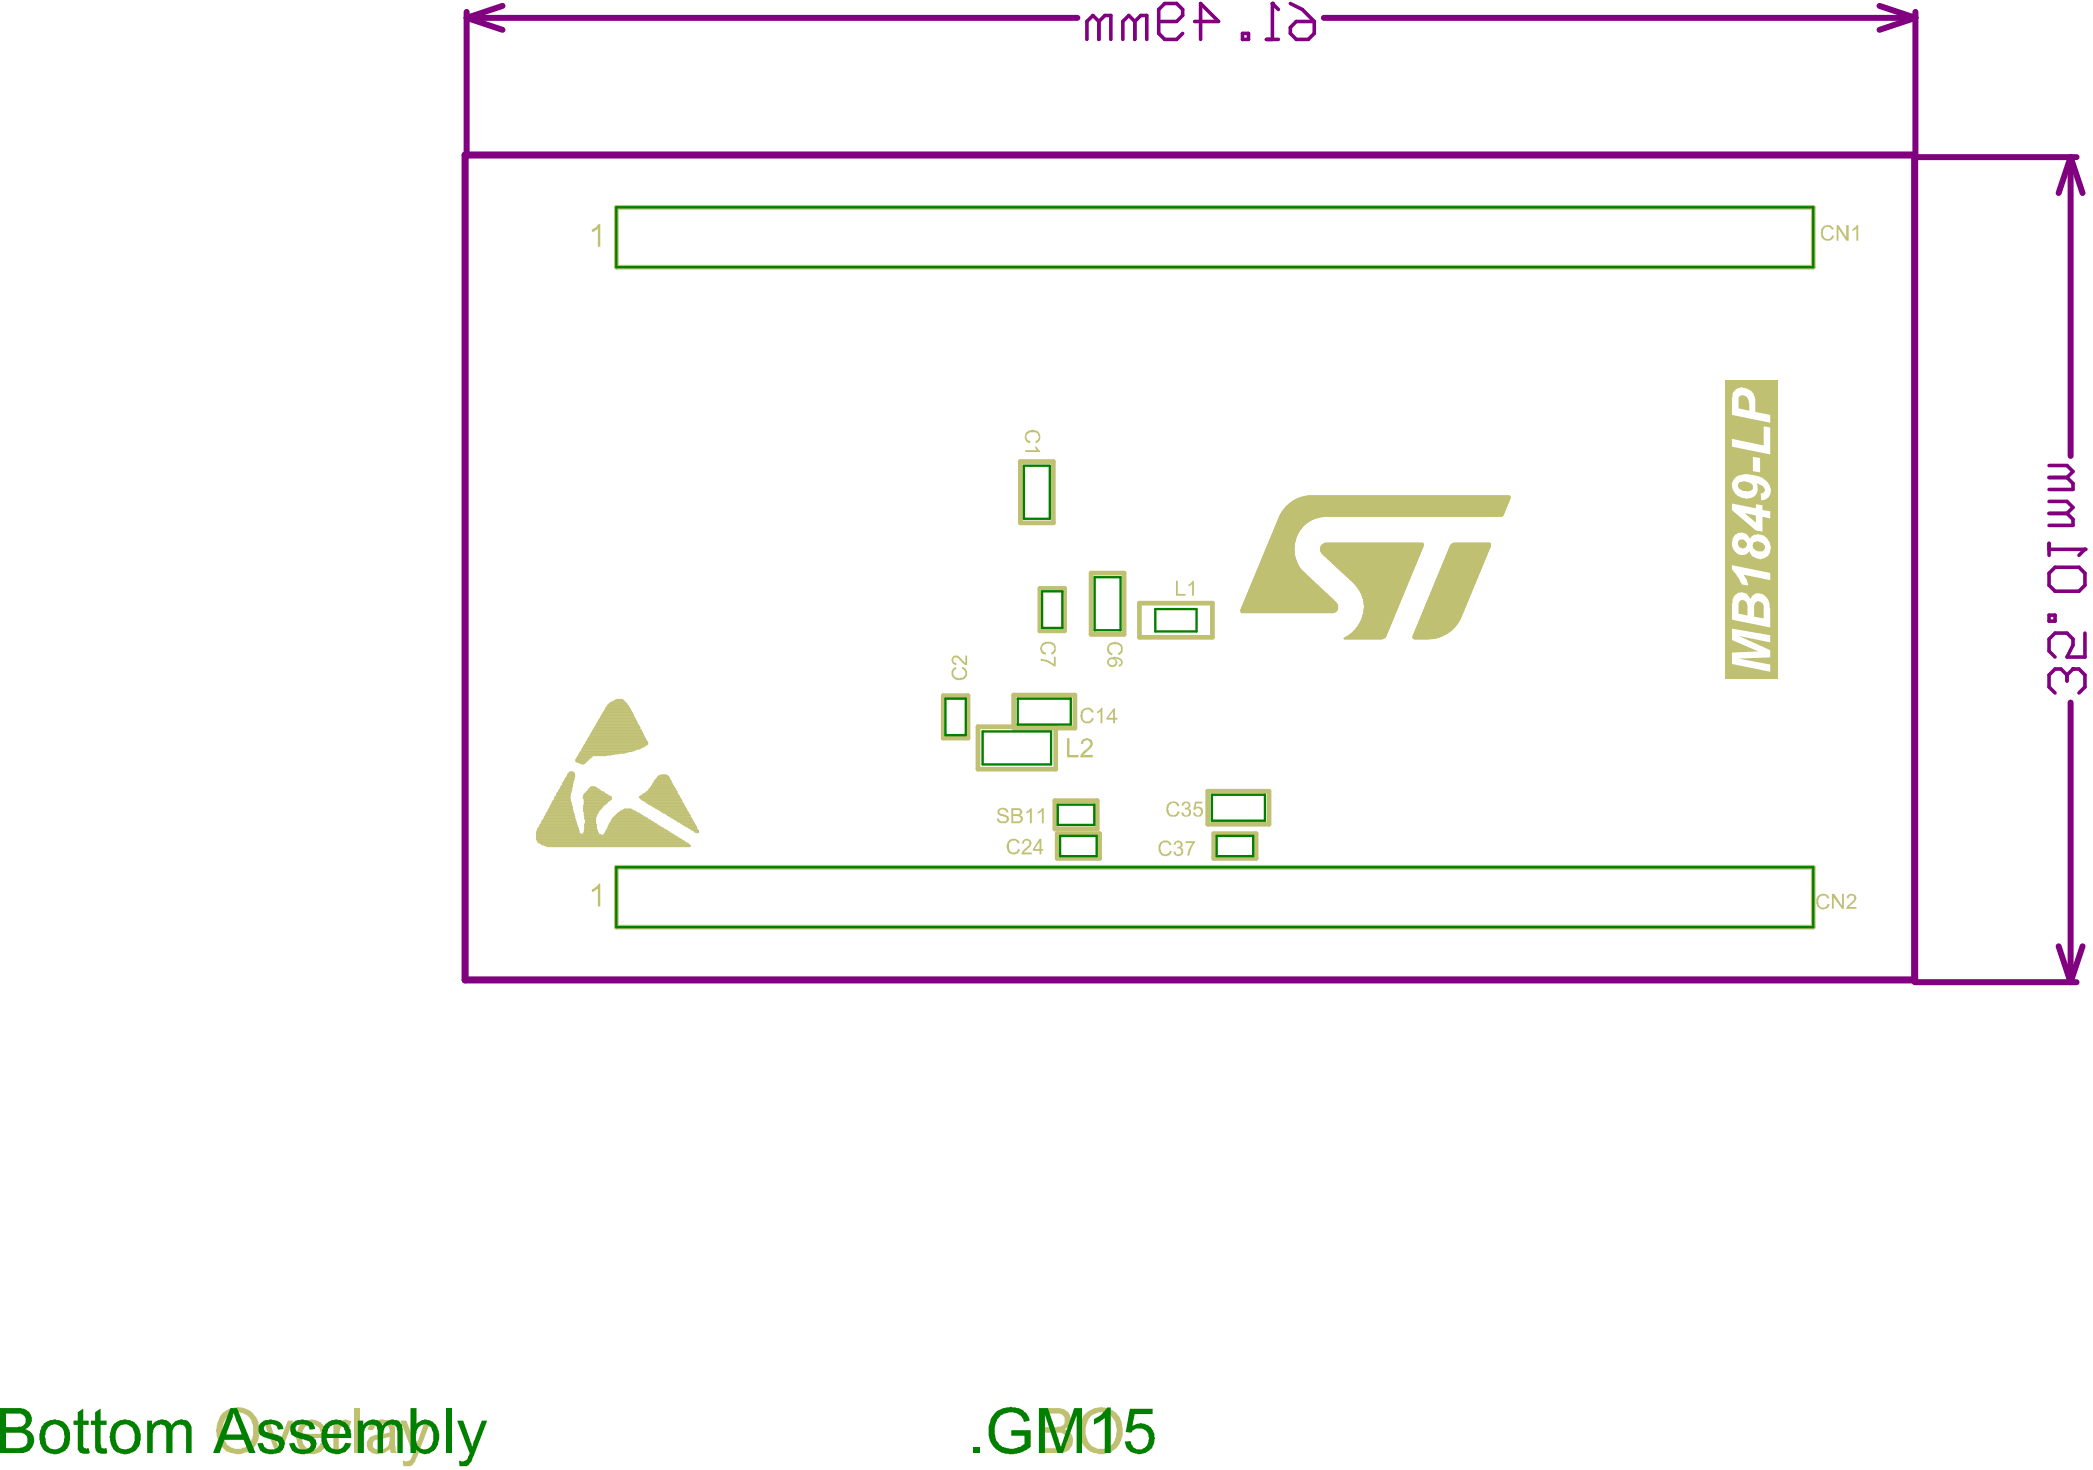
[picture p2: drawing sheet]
<svg xmlns="http://www.w3.org/2000/svg" width="295mm" height="207mm" viewBox="0 0 295 207" stroke-linecap="round" stroke-linejoin="round" font-family="sans-serif">
<g fill="none" stroke="#c0c073" stroke-width=".66">
<path d="M87 29.3h168.8v8.4h-168.8zM143.9 65.1h4.7v8.7h-4.7zM133.1 98.2h3.5v6h-3.5zM143 98.1h8.6v4.6h-8.6zM146.7 83h3.5v6h-3.5zM153.9 80.9h4.7v8.6h-4.7zM160.7 85.1h10.3v4.8h-10.3zM138 102.5h10.9v6h-10.9zM148.8 113h6v4h-6zM149.1 117.6h6v3.5h-6zM170.4 111.7h8.6v4.6h-8.6zM171.2 117.6h6v3.5h-6z"/>
<path d="M87 122.4h168.8v8.4h-168.8z"/>
</g>
<g fill="none" stroke="#c0c073" stroke-width=".14">
<path d="M177.6 80h5.7M177.6 79.9h5.6M177.6 79.8h5.6M177.7 79.8h5.4M177.7 79.7h5.4M177.7 79.6h5.4M177.7 79.5h5.3M177.8 79.5h5.2M177.8 79.4h5.2M177.8 79.4h5.1M177.8 79.3h5.1M177.9 79.3h5"/>
<path d="M177.9 79.2h5M177.9 79.1h5M178 79.1h4.9M178 79h4.8M178 78.9h4.8M178 78.8h4.8M178.1 78.8h4.6M178.1 78.7h4.6M178.1 78.6h4.6M178.2 78.6h4.5M178.2 78.5h4.5M178.2 78.4h4.4"/>
<path d="M178.3 78.4h4.3M178.3 78.3h4.3M178.3 78.2h4.3M178.3 78.1h4.3M178.4 78.1h4.2M178.4 78h4.2M178.4 77.9h4.2M178.5 77.9h4.1M178.5 77.8h4.1M178.5 77.7h4.1M178.5 77.6h4.1M178.6 77.6h4"/>
<path d="M178.6 77.5h4M178.6 77.4h4M178.7 77.3h3.9M178.7 77.2h3.9M178.8 77.1h3.8M178.8 77h3.8M178.8 76.9h3.8M178.9 76.8h3.7M178.9 76.7h3.7M179 76.6h3.6M179 76.5h3.7M179.1 76.4h3.6"/>
<path d="M179.1 76.3h3.6M179.1 76.2h3.6M179.1 76.2h3.7M179.2 76.1h3.6M179.2 76h3.6M179.2 75.9h3.6M179.3 75.9h3.6M179.3 75.8h3.6M179.4 75.7h3.5M179.4 75.6h3.5M179.4 75.6h3.6M179.4 75.5h3.6"/>
<path d="M179.4 75.4h3.6M179.5 75.4h3.6M179.5 75.3h3.6M179.6 75.2h3.5M179.6 75.1h3.6M179.6 75h3.7M179.6 74.9h3.7M179.7 74.9h3.6M179.7 74.9h3.7M179.7 74.8h3.7M179.8 74.7h3.6M179.8 74.7h3.7"/>
<path d="M179.8 74.6h3.7M179.8 74.6h3.8M179.9 74.5h3.7M179.9 74.5h3.8M179.9 74.4h3.8M179.9 74.3h3.9M179.9 74.2h4M180 74.2h3.9M180 74.1h4M180 74h4.1M180.1 74h4M180.1 74h4.1"/>
<path d="M180.1 73.9h4.1M180.1 73.8h4.2M180.2 73.8h4.2M180.2 73.7h4.3M180.2 73.6h4.4M180.2 73.6h4.5M180.2 73.5h4.6M180.3 73.5h4.5M180.3 73.5h4.6M180.3 73.4h4.7M180.3 73.3h4.8M180.4 73.3h4.9"/>
<path d="M180.4 73.2h4.9M180.4 73.2h5.1M180.4 73.2h5.2M180.4 73.1h5.3M180.4 73.1h5.5M180.4 73h5.6M180.5 73h5.7M180.5 73h5.9M180.5 72.9h6.2M180.5 72.9h31.3M180.5 72.8h31.4M180.6 72.8h31.4"/>
<path d="M180.6 72.7h31.4M180.6 72.7h31.5M180.7 72.6h31.4M180.7 72.5h31.5M180.7 72.4h31.5M180.8 72.4h31.4M180.8 72.3h31.4M180.9 72.2h31.3M180.9 72.2h31.4M180.9 72.1h31.4M181 72.1h31.3M181 72h31.4"/>
<path d="M181.1 71.9h31.3M181.2 71.9h31.2M181.2 71.8h31.2M181.2 71.7h31.2M181.3 71.7h31.2M181.3 71.6h31.2M181.4 71.6h31.1M181.4 71.5h31.1M181.5 71.5h31.1M181.5 71.4h31.1M181.6 71.3h31M181.6 71.3h31.1"/>
<path d="M181.7 71.3h31M181.8 71.2h30.9M181.8 71.1h30.9M181.9 71.1h30.8M181.9 71h30.8M182 71h30.7M182.1 71h30.7M182.1 70.9h30.7M182.2 70.9h30.6M182.2 70.8h30.6M182.3 70.8h30.6M182.4 70.7h30.5"/>
<path d="M182.5 70.7h30.4M182.6 70.6h30.3M182.6 70.6h30.4M182.7 70.5h30.3M182.8 70.5h30.2M182.9 70.5h30.1M182.9 70.4h30.1M183 70.4h30M183.1 70.3h29.9M183.2 70.3h29.8M183.3 70.2h29.7M183.4 70.2h29.6"/>
<path d="M183.6 70.2h29.4M183.7 70.1h29.3M183.9 70.1h29.1M184 70h29M184.2 70h28.8M184.5 70h28.4M186.3 77.6h14.2M186.3 77.6h14.3M186.3 77.5h14.3M186.3 77.4h14.3M186.3 77.4h14.4M186.3 77.8h14.2"/>
<path d="M186.3 77.7h14.2M186.3 77.3h14.4M186.3 77.2h14.4M186.4 77.9h14.1M186.4 77.8h14.1M186.4 77.2h14.4M186.4 77.1h14.4M186.4 77.9h14M186.4 77h14.4M186.4 78h14M186.5 78.1h13.9M186.5 77h14.3"/>
<path d="M186.5 76.9h14.3M186.5 78.1h13.8M186.6 78.1h13.7M186.6 76.8h14.2M186.6 78.2h13.7M186.7 78.2h13.6M186.7 76.8h14.1M186.7 78.3h13.6M186.7 78.3h13.5M186.8 78.4h13.4M186.8 76.7h14M186.9 78.4h13.3"/>
<path d="M186.9 76.7h13.9M186.9 78.5h13.3M186.9 76.6h13.8M187 78.6h13.2M187.1 78.6h13.1M187.1 78.7h13M187.2 78.7h12.9M187.2 78.8h12.9M187.3 78.8h12.7M187.3 78.9h12.7M187.4 78.9h12.6M187.5 79h12.5"/>
<path d="M187.5 79.1h12.5M187.6 79.1h12.4M187.7 79.2h12.2M187.8 79.2h12.1M187.8 79.3h12.1M187.8 79.3h12M187.9 79.4h11.9M188 79.5h11.8M188 79.5h11.7M188.1 79.6h11.6M188.2 79.7h11.5M188.3 79.7h11.4"/>
<path d="M188.3 79.8h11.4M188.4 79.8h11.3M188.4 79.9h11.2M188.5 79.9h11.1M188.5 80h11.1M203.4 80h5.7M203.4 79.9h5.7M203.5 79.8h5.6M203.5 79.8h5.7M203.5 79.7h5.7M203.5 79.6h5.7M203.6 79.5h5.6"/>
<path d="M203.6 79.5h5.7M203.6 79.4h5.7M203.7 79.3h5.6M203.7 79.3h5.7M203.7 79.2h5.7M203.8 79.1h5.6M203.8 79h5.6M203.8 79h5.7M203.8 78.9h5.7M203.9 78.8h5.6M203.9 78.8h5.7M203.9 78.7h5.7"/>
<path d="M204 78.6h5.6M204 78.6h5.7M204 78.5h5.7M204 78.4h5.7M204.1 78.3h5.6M204.1 78.3h5.7M204.1 78.2h5.7M204.1 78.1h5.7M204.2 78.1h5.6M204.2 78.1h5.7M204.2 78h5.7M204.2 77.9h5.7"/>
<path d="M204.3 77.9h5.6M204.3 77.9h5.7M204.3 77.8h5.7M204.3 77.7h5.7M204.3 77.6h5.7M204.4 77.6h5.6M204.4 77.6h5.7M204.4 77.5h5.7M204.4 77.4h5.7M204.5 77.4h5.6M204.5 77.3h5.7M204.6 77.2h5.6"/>
<path d="M204.6 77.1h5.7M204.6 77h5.7M204.7 76.9h5.6M204.7 76.8h5.6M204.8 76.8h5.5M204.9 76.7h5.4M205 76.7h5.2M205.1 76.6h5.1M85.6 99.8h3.2v.1h-3.3v.1h3.3M85.6 99.6h3.1v.1h-3.1M85.7 99.5h2.9M86 99.3h2.4v.1h-2.6v.1h2.7"/>
<path d="M86.1 99.2h2.2M86.1 99.1h2.2M86.3 99h1.9M86.5 98.9h1.6M86.6 98.9h1.4M86.8 98.8h1.1M87 98.7h.8M175 86.3h13.4M175 86.3h13.5M175 86.2h13.6M175 86.1h13.6M175 86h13.7"/>
<path d="M175.1 86.4h13.2M175.1 86h13.6M175.1 86.4h13.1M175.1 85.9h13.6M175.1 85.8h13.6M175.2 86.5h12.9M175.2 85.8h13.5M175.2 85.7h13.5M175.2 85.6h13.5M175.3 85.6h13.4M175.3 85.5h13.4M175.3 85.4h13.4"/>
<path d="M175.3 85.3h13.4M175.4 85.3h13.2M175.4 85.2h13.2M175.4 85.1h13.2M175.5 85.1h13M175.5 85h13M175.5 85h12.9M175.5 84.9h12.9M175.5 84.9h12.8M175.6 84.9h12.7M175.6 84.8h12.7M175.6 84.8h12.6"/>
<path d="M175.6 84.7h12.6M175.6 84.7h12.5M175.6 84.6h12.4M175.7 84.6h12.3M175.7 84.5h12.3M175.7 84.5h12.2M175.7 84.4h12.2M175.7 84.4h12.1M175.8 84.4h12M175.8 84.3h11.9M175.8 84.2h11.8M175.8 84.1h11.7"/>
<path d="M175.9 84.1h11.6M175.9 84h11.5M175.9 83.9h11.4M176 83.8h11.2M176 83.7h11.1M176.1 83.7h10.9M176.1 83.6h10.9M176.1 83.6h10.8M176.1 83.5h10.8M176.1 83.5h10.7M176.1 83.4h10.7M176.1 83.4h10.6"/>
<path d="M176.2 83.3h10.5M176.2 83.3h10.4M176.2 83.2h10.4M176.2 83.2h10.3M176.3 83.1h10.1M176.3 83h10.1M176.3 83h10M176.4 83h9.9M176.4 82.9h9.8M176.4 82.8h9.7M176.4 82.7h9.7M176.4 82.7h9.6"/>
<path d="M176.5 82.6h9.4M176.5 82.5h9.4M176.5 82.5h9.3M176.6 82.5h9.1M176.6 82.4h9.1M176.6 82.4h9M176.6 82.3h9M176.6 82.2h8.9M176.6 82.2h8.8M176.7 82.1h8.7M176.7 82.1h8.6M176.7 82h8.6"/>
<path d="M176.8 81.9h8.4M176.8 81.9h8.3M176.8 81.8h8.2M176.9 81.7h8.1M176.9 81.7h8M176.9 81.6h7.9M176.9 81.5h7.9M176.9 81.5h7.8M177 81.4h7.7M177 81.4h7.6M177 81.3h7.5M177.1 81.2h7.3"/>
<path d="M177.1 81.1h7.2M177.1 81.1h7.1M177.2 81h7M177.2 80.9h6.9M177.2 80.8h6.8M177.3 80.7h6.6M177.3 80.6h6.5M177.3 80.6h6.4M177.4 80.5h6.3M177.4 80.4h6.2M177.4 80.3h6.1M177.5 80.3h6"/>
<path d="M177.5 80.3h5.9M177.5 80.2h5.9M177.5 80.1h5.9M177.5 80h5.8M188.6 80h11M188.6 80h10.9M188.6 80.1h10.9M188.7 80.1h10.8M188.7 80.2h10.8M188.8 80.2h10.7M188.8 80.3h10.6M188.9 80.3h10.5"/>
<path d="M189 80.4h10.4M189.1 80.5h10.3M189.1 80.6h10.2M189.2 80.6h10.1M189.3 80.7h10M189.4 80.8h9.8M189.5 80.8h9.7M189.5 80.9h9.7M189.6 80.9h9.6M189.6 90.1h5.6M189.6 90.1h5.7M189.6 81h9.5"/>
<path d="M189.7 90.1h5.4M189.7 90h5.6M189.7 81h9.4M189.7 90.2h5.2M189.7 81.1h9.4M189.7 90h5.7M189.8 81.1h9.3M189.8 89.9h5.6M189.8 81.2h9.3M189.9 81.2h9.2M189.9 89.9h5.5M189.9 81.3h9.1"/>
<path d="M190 89.8h5.5M190 81.4h9M190.1 81.4h8.9M190.1 89.8h5.4M190.2 81.5h8.7M190.2 89.7h5.4M190.2 81.6h8.7M190.3 81.6h8.6M190.3 89.6h5.3M190.3 81.7h8.6M190.4 89.6h5.2M190.4 81.7h8.5"/>
<path d="M190.5 81.8h8.3M190.5 89.5h5.1M190.5 81.9h8.3M190.6 89.4h5M190.6 81.9h8.2M190.6 89.4h5.1M190.7 81.9h8.1M190.7 89.3h5M190.7 82h8M190.8 89.3h4.9M190.8 82.1h7.9M190.8 89.2h5"/>
<path d="M190.9 89.2h4.9M190.9 82.2h7.8M190.9 89.1h4.9M190.9 82.2h7.7M191 89.1h4.8M191 82.2h7.6M191 89h4.8M191 82.3h7.6M191 89h4.9M191.1 89h4.8M191.1 82.4h7.5M191.1 88.9h4.8"/>
<path d="M191.2 88.9h4.7M191.2 82.5h7.4M191.2 88.8h4.7M191.2 82.5h7.3M191.3 88.8h4.6M191.3 88.7h4.6M191.3 82.5h7.2M191.3 88.7h4.7M191.3 82.6h7.2M191.3 82.7h7.2M191.4 88.6h4.6M191.4 82.7h7"/>
<path d="M191.4 88.5h4.6M191.5 88.5h4.6M191.5 82.8h6.9M191.5 82.9h6.9M191.6 88.4h4.5M191.6 82.9h6.7M191.6 88.3h4.5M191.6 83h6.7M191.6 88.3h4.6M191.6 88.2h4.6M191.7 88.2h4.5M191.7 83.1h6.6"/>
<path d="M191.7 88.1h4.5M191.7 83.2h6.6M191.8 88.1h4.4M191.8 88h4.4M191.8 83.3h6.4M191.8 83.2h6.4M191.8 88h4.5M191.8 87.9h4.5M191.8 83.4h6.4M191.9 87.9h4.4M191.9 87.8h4.4M191.9 83.5h6.2"/>
<path d="M191.9 83.4h6.2M191.9 87.8h4.5M191.9 87.7h4.5M191.9 83.6h6.2M192 87.7h4.4M192 87.6h4.4M192 83.6h6.1M192 87.5h4.4M192 83.7h6M192 83.7h6.1M192.1 87.5h4.4M192.1 87.4h4.4"/>
<path d="M192.1 83.8h5.9M192.1 83.9h5.8M192.1 83.9h5.9M192.1 87.3h4.4M192.1 87.3h4.5M192.1 87.2h4.5M192.1 84h5.8M192.2 87.2h4.4M192.2 87.1h4.4M192.2 84.1h5.6M192.2 84.1h5.7M192.2 87.1h4.5"/>
<path d="M192.2 87h4.5M192.2 84.3h5.6M192.2 84.2h5.6M192.3 86.9h4.4M192.3 86.8h4.4M192.3 84.4h5.5M192.3 84.3h5.5M192.3 86.8h4.5M192.3 86.7h4.5M192.3 84.5h5.4M192.3 84.4h5.4M192.4 86.6h4.4"/>
<path d="M192.4 86.6h4.5M192.4 86.5h4.5M192.4 84.7h5.2M192.4 84.6h5.3M192.4 86.4h4.5M192.4 86.3h4.6M192.4 84.9h5.1M192.4 84.8h5.2M192.4 86.2h4.6M192.4 86.1h4.6M192.4 86h4.7M192.4 85.9h4.7"/>
<path d="M192.4 85.3h5M192.4 85.2h5M192.4 85.1h5.1M192.4 85h5.1M192.5 85.8h4.7M192.5 85.7h4.7M192.5 85.6h4.7M192.5 85.5h4.8M192.5 85.4h4.8M199.3 90h3.6M199.3 89.9h3.7M199.3 89.9h3.8"/>
<path d="M199.3 89.8h3.9M199.3 89.8h4.1M199.4 90.1h3.2M199.4 90h3.3M199.4 89.8h4.1M199.4 89.7h4.1M199.4 89.7h4.2M199.4 90.1h3M199.4 89.6h4.3M199.4 89.6h4.4M199.4 90.1h2.7M199.4 89.6h4.5"/>
<path d="M199.4 89.5h4.6M199.5 89.5h4.5M199.5 89.4h4.6M199.5 89.4h4.7M199.5 89.3h4.7M199.5 89.3h4.8M199.6 90.2h2M199.6 89.3h4.7M199.6 89.2h4.8M199.6 89.2h4.9M199.6 89.1h4.9M199.6 89.1h5"/>
<path d="M199.7 89h4.9M199.7 89h5M199.7 88.9h5.1M199.7 88.8h5.2M199.8 88.7h5.2M199.8 88.7h5.3M199.8 88.6h5.3M199.9 88.5h5.3M199.9 88.5h5.4M199.9 88.4h5.4M200 88.3h5.4M200 88.2h5.4"/>
<path d="M200 88.2h5.5M200 88.1h5.5M200 88.1h5.6M200.1 88h5.5M200.1 87.9h5.5M200.1 87.9h5.6M200.2 87.8h5.5M200.2 87.7h5.6M200.2 87.6h5.6M200.2 87.6h5.7M200.3 87.5h5.6M200.3 87.4h5.6"/>
<path d="M200.3 87.4h5.7M200.4 87.3h5.6M200.4 87.2h5.6M200.4 87.2h5.7M200.4 87.1h5.7M200.5 87.1h5.6M200.5 87h5.7M200.5 86.9h5.7M200.5 86.8h5.7M200.6 86.8h5.6M200.6 86.7h5.7M200.6 86.6h5.7"/>
<path d="M200.7 86.6h5.6M200.7 86.5h5.7M200.7 86.4h5.7M200.8 86.4h5.6M200.8 86.3h5.6M200.8 86.3h5.7M200.8 86.2h5.7M200.8 86.1h5.7M200.9 86.1h5.6M200.9 86h5.6M200.9 86h5.7M200.9 85.9h5.7"/>
<path d="M201 85.9h5.6M201 85.8h5.6M201 85.8h5.7M201 85.7h5.7M201 85.6h5.7M201.1 85.6h5.6M201.1 85.5h5.6M201.1 85.5h5.7M201.1 85.4h5.7M201.2 85.4h5.6M201.2 85.3h5.6M201.2 85.3h5.7"/>
<path d="M201.2 85.2h5.7M201.3 85.2h5.6M201.3 85.1h5.6M201.3 85.1h5.7M201.3 85h5.7M201.3 84.9h5.7M201.4 84.9h5.6M201.4 84.8h5.6M201.4 84.8h5.7M201.4 84.7h5.7M201.5 84.7h5.6M201.5 84.6h5.6"/>
<path d="M201.5 84.6h5.7M201.5 84.5h5.7M201.6 84.4h5.6M201.6 84.4h5.7M201.6 84.3h5.7M201.6 84.2h5.7M201.7 84.1h5.6M201.7 84.1h5.7M201.7 84h5.7M201.8 83.9h5.6M201.8 83.8h5.7M201.9 83.7h5.6"/>
<path d="M201.9 83.6h5.6M201.9 83.6h5.7M201.9 83.5h5.7M202 83.4h5.6M202 83.3h5.7M202.1 83.2h5.6M202.1 83.2h5.7M202.1 83.1h5.7M202.1 83h5.7M202.2 82.9h5.6M202.2 82.8h5.7M202.2 82.7h5.7"/>
<path d="M202.3 82.7h5.6M202.3 82.6h5.7M202.3 82.5h5.7M202.4 82.5h5.6M202.4 82.5h5.7M202.4 82.4h5.7M202.4 82.3h5.7M202.4 82.2h5.7M202.5 82.2h5.6M202.5 82.1h5.7M202.5 82h5.7M202.6 82h5.6"/>
<path d="M202.6 81.9h5.7M202.6 81.8h5.7M202.7 81.8h5.6M202.7 81.7h5.7M202.7 81.6h5.7M202.7 81.5h5.7M202.8 81.5h5.6M202.8 81.4h5.7M202.8 81.3h5.7M202.9 81.3h5.6M202.9 81.2h5.7M202.9 81.1h5.7"/>
<path d="M202.9 81h5.7M203 81h5.6M203 80.9h5.6M203 80.9h5.7M203 80.8h5.7M203.1 80.8h5.6M203.1 80.7h5.7M203.1 80.6h5.7M203.2 80.6h5.6M203.2 80.5h5.7M203.2 80.4h5.7M203.2 80.3h5.7"/>
<path d="M203.3 80.3h5.6M203.3 80.2h5.7M203.3 80.1h5.7M203.4 80h5.6M75.7 117.5h6.1M75.7 117.4h6h-6M75.7 117.6h6.1M75.7 117.8h9.1M75.7 117.7h8.8M75.7 117.9h19.5M75.7 118h19.6M75.7 118h19.8"/>
<path d="M75.7 118.1h19.9M75.7 118.2h20M75.7 118.3h20.2M75.7 118.4h20.3M75.7 118.5h20.5M75.8 117.2h5.9v.1h-5.9M75.8 118.5h20.5M75.8 118.6h20.6M75.8 117h5.8v.1h-5.8zM75.8 118.7h20.8M75.8 118.8h20.9M75.9 116.9h5.7h-5.8"/>
<path d="M75.9 118.9h20.9M76 116.7h5.5v.1h-5.5M76 119h21M76.1 116.6h5.3M76.2 116.4h5.2v.1h-5.3M76.3 116.3h5h-5.1M76.3 119.1h20.8M76.3 116.1h5v.1h-5M76.3 119.1h20.9M76.4 115.8h4.8v.1h-4.8M76.4 116h4.8M76.5 115.8h4.7"/>
<path d="M76.5 119.2h20.8M76.7 115.6h4.5v.1h-4.6M76.8 115.3h4.3M76.8 119.3h20.6v.1h-20.4M76.8 115.4h4.3v.1h-4.4M76.9 115.2h4.2h-4.3M76.9 115.1h4.1M77 114.8h4M77 114.9h4v.1h-4.1M77.1 114.7h3.8M77.2 114.6h3.6M77.2 119.5h20.2"/>
<path d="M77.3 114.4h3.5v.1h-3.5M77.4 114.2h3.3M77.4 114.3h3.4M77.4 114.1h3.3v.1h-3.3M77.6 113.7h3.1M77.7 113.6h3h-3M78.1 112.9h2.4v.1h-2.5v.1h2.5h-2.5v.1h2.6v.1h-2.7v.1h2.7v.1h-2.8M78.4 112.4h2v.1h-2.1h2.1v.1h-2.1M78.5 112.2h1.9v.1h-1.9M79 111.4h1.7h-1.8v.1h1.8M79.3 110.8h1.4v.1h-1.5h1.5v.1h-1.6v.1h1.6v.1h-1.7v.1h1.7M79.9 109.7h1.2"/>
<path d="M80 109.5h1.1v.1h-1.1M80.1 109.3h1h-1v.1h1M80.2 109.1h.8v.1h-.9M80.3 109h.6M80.4 108.9h.4M80.4 112.7h-2.2v.1h2.3M80.5 111.9h-1.9v.1h1.9h-2v.1h2M80.6 111.6h-1.8v.1h1.8v.1h-1.9M80.7 113.8h-3.1v.1h3.1v.1h-3.2M80.8 110.3h-1.3v.1h1.3v.1h-1.4v.1h1.3v.1h-1.3M80.9 110.1h-1.3v.1h1.3v.1h-1.3M81 109.8h-1.2h1.2v.1h-1.3v.1h1.3"/>
<path d="M81.2 107.5h1.6M81.3 107.1h1.9M81.4 107.6h1.3M81.6 106.6h4M81.7 107.6h.9M81.8 107.7h.7M81.9 106h7.3M82 106h7.4M82.1 107.8h.2M82.1 105.9h7.5M82.2 105.6h8.2M82.3 112.5h3.9h-3.9"/>
<path d="M82.3 113.8h2.7M82.3 112.4h3.8M82.5 116.8h1.6v.1h-1.6h1.7v.1h-1.7v.1h1.7M82.5 115.2h1.6M82.5 112h2.9M82.6 115.8h1.4v.1h-1.4v.1h1.4v.1h-1.4v.1h1.4v.1h-1.5h1.6v.1h-1.6v.1h1.6v.1h-1.6v.1h1.6M82.6 111.9h2.7M82.7 111.8h2.5M82.8 104.6h8.5v.1h-8.6v.1h8.7v.1h-8.8h8.8v.1h-8.9M82.8 111.7h2.2M82.8 111.6h2M82.9 107.3h-1.7v.1h1.6"/>
<path d="M82.9 111.5h1.8M83.1 104h7.9v.1h-8v.1h8v.1h-8.1v.1h8.2h-8.3v.1h8.4M83.1 107.1h-1.9v.1h1.8M83.1 111.3h1.3M83.2 111.2h1M83.3 111.1h.8M83.4 103.5h7.3v.1h-7.3v.1h7.4v.1h-7.5M83.4 111h.5M83.4 106.9h-2v.1h1.9M83.6 106.7h-2.1v.1h2M83.7 103h6.7v.1h-6.8v.1h6.9v.1h-7h7.1v.1h-7.2M83.9 102.7h6.4h-6.4"/>
<path d="M83.9 102.5h6.3v.1h-6.3M84 115.3h-1.5v.1h1.5v.1h-1.5v.1h1.5v.1h-1.4v.1h1.4M84.3 117.2h-1.9v.1h1.9v.1h-1.9h2v.1h-2.1v.1h2.2M84.3 114.8h-1.9v.1h1.8v.1h-1.8v.1h1.7v.1h-1.7M84.5 111.4h-1.5h1.6M84.5 114.4h-2.2v.1h2.2v.1h-2.1v.1h2h-2M84.6 101.4h5v.1h-5.1v.1h5.2h-5.2v.1h5.3v.1h-5.4v.1h5.5v.1h-5.6M84.7 114.2h-2.4v.1h2.3M84.9 114.1h-2.6v.1h2.5M84.9 100.9h4.4v.1h-4.4M85 113.9h-2.7v.1h2.7M85.1 117.8h10"/>
<path d="M85.2 100.4h3.9v.1h-4h4.1v.1h-4.2v.1h4.3v.1h-4.3M85.2 113.6h-2.9v.1h2.8M85.2 117.7h9.7M85.3 117.6h9.5M85.4 100h3.5v.1h-3.5M85.5 113.5h-3.1v.1h3M85.6 117.2h8.6M85.6 112h-3.2v.1h3.3M85.6 113.3h-3.2v.1h3.2M85.8 116.8h7.7M85.8 112.2h-3.5v.1h3.7M85.8 113.1h-3.4v.1h3.3"/>
<path d="M86.1 113h-3.7v.1h3.5M86.1 116h6.1M86.2 112.6h-3.9v.1h3.9v.1h-3.8v.1h3.7M86.5 115.4h4.8M86.6 115.3h4.5M86.6 115.2h4.4M86.6 106.5h-4.9h4.5M86.7 115.2h4.1M86.8 115.1h3.9M86.9 115h3.6M87 114.9h3.4M87.1 114.8h3.2"/>
<path d="M87.2 114.7h3M87.2 114.7h2.7M87.4 114.6h2.4M87.5 114.5h2.2M87.6 114.4h1.9M87.8 114.3h1.5M87.9 114.2h1.3M88.1 114.2h.9M88.1 106.3h-6.3v.1h5.5M88.7 106.1h-6.9v.1h6.6M89 100.2h-3.7v.1h3.7M89.4 101.1h-4.6h4.6"/>
<path d="M89.5 101.2h-4.8v.1h4.8M89.9 102.1h-5.7v.1h5.7M90 102.2h-5.9v.1h6v.1h-6.1M90.2 105.7h-8.1v.1h7.8M90.3 112.4h5.6v.1h-5.7h5.7v.1h-5.6M90.3 102.8h-6.5v.1h6.6M90.4 112.7h5.6M90.4 112.8h5.7v.1h-5.6M90.5 112.2h5.3v.1h-5.4M90.6 112.1h5.1M90.7 113h5.5v.1h-5.3M90.8 105.4h-8.5v.1h8.2"/>
<path d="M90.9 112h4.7h-4.9M90.9 103.8h-7.7v.1h7.7M91 105.3h-8.7v.1h8.6M91 111.9h4.5M91 113.1h5.2M91.1 113.2h5.2M91.2 111.7h4.3v.1h-4.4M91.2 113.3h5.2M91.3 105.1h-8.9v.1h8.7M91.4 115.5h-5v.1h5.1M91.4 111.6h4M91.4 113.4h5"/>
<path d="M91.5 113.5h4.9v.1h-4.8M91.7 115.7h-5.4v.1h5.5M91.8 111.1h3.4v.1h-3.5v.1h3.6v.1h-3.8h3.8v.1h-3.8M91.8 113.6h4.7v.1h-4.5M91.9 115.8h-5.7v.1h5.9M92 110.9h3h-3.1v.1h3.2M92.1 113.8h4.5M92.2 113.9h4.5v.1h-4.3M92.2 110.4h2.6M92.3 116.1h-6.2v.1h6.4M92.5 114.1h4.3v.1h-4.2M92.6 109.9h1.9v.1h-2"/>
<path d="M92.6 116.3h-6.6h6.7M92.8 116.4h-6.9v.1h7.1M92.8 114.2h4.1v.1h-3.9M92.8 109.6h1.5v.1h-1.6v.1h1.7h-1.8M92.9 109.5h1.3M93 109.4h1.2M93.1 114.4h3.8M93.1 116.6h-7.3v.1h7.4M93.2 114.5h3.8v.1h-3.7M93.2 109.3h.8M93.5 114.7h3.6h-3.5M93.6 116.9h-7.9h8"/>
<path d="M93.8 117h-8.2v.1h8.4M93.8 114.8h3.4M94 114.9h3.3v.1h-3.2M94.2 115.1h3.2v.1h-3.1M94.2 117.3h-8.7v.1h8.9M94.5 117.4h-9.1v.1h9.3M94.5 115.2h2.9M94.6 115.3h2.9M94.6 110.1h-2.2v.1h2.3v.1h-2.4h2.4M94.8 115.4h2.7v.1h-2.6M94.8 110.5h-2.7v.1h2.7M94.9 110.7h-2.8v.1h2.8"/>
<path d="M95 115.6h2.6v.1h-2.4M95.3 115.8h2.4h-2.3M95.6 115.9h2.2M95.7 116h2.2v.1h-2M96 116.2h2v.1h-1.8M96.3 116.3h1.7v.1h-1.6M96.5 116.5h1.6M96.7 116.6h1.5v.1h-1.3M97 116.8h1.3M97.1 116.9h1.2h-1M97.5 117h.9M97.5 117.1h1"/>
<path d="M97.7 117.2h.9v.1h-.7M98 117.4h.6h-.6M98.3 117.5h.1"/>
</g>
<g fill="#c0c073">
<path d="M11 199.3l.7-.5v1.7h.8v.6h-.8v2.7a.38 .38 0 0 0 0 .4 .38 .38 0 0 0 .4 .2h.1h.3l.2 .6-.4 .1a1.16 1.16 0 0 1-1.3-.6v-3.4h-.6v-.6h.6z"/>
<path d="M13.4 199.3l.8-.5v1.7h.8v.6h-.8v2.8h.1a.44 .44 0 0 0 .5 .5h.2l.1 .6a1.24 1.24 0 0 1-1.6-.4l-.1-.2v-3.3h-.6v-.6h.6z"/>
<path d="M20.8 200.5h.6v.6a1.67 1.67 0 0 1 2.4-.5l.4 .5a1.49 1.49 0 0 1 1.5-.8 1.49 1.49 0 0 1 1.3 1.1v3.6h-.7v-3.1a.72 .72 0 0 0-.4-.8h-.1a1.23 1.23 0 0 0-1.5 .8v3.1h-.8v-3.1a.85 .85 0 0 0-.5-.8 .85 .85 0 0 0-1 .1l-.3 .4-.2 .6v2.8h-.7z"/>
<path d="M37.1 200.5h.9l1.3 3.7 .2-.9 1.1-2.8h.8l-1.8 4.5h-.7z"/>
<path d="M47 200.5h.8v.6a.94 .94 0 0 1 1.4-.6l.4 .1-.3 .7a.92 .92 0 0 0-1.3 .2l-.2 1.2v2.3h-.8z"/>
<path d="M50 198.7h.8v6.3h-.8z"/>
<path d="M56.5 200.5h.8l1.4 3.7 .1-.5 1.1-3.2h.9l-1.8 4.6a3.2 3.2 0 0 1-1.1 1.8h-1l-.1-.8h.1a.75 .75 0 0 0 1.1-.4h.1l.2-.6z"/>
<path d="M137.3 204.2h.9v.8h-.9z"/>
<path d="M140.7 199.1l.1-.1a3.8 3.8 0 0 1 3.2-.2v.1a2.02 2.02 0 0 1 1.2 1.6l-.7 .1a1.81 1.81 0 0 0-2.1-1.3 2.04 2.04 0 0 0-1.8 1.3h-.1a4.5 4.5 0 0 0 .1 2.7h.1a1.89 1.89 0 0 0 1.5 1.1 3.1 3.1 0 0 0 2.3-.6v-1.2h-1.8v-.8h2.7v2.4h-.1a3.8 3.8 0 0 1-2.4 1h-.2a3.3 3.3 0 0 1-2.7-1.3 3.5 3.5 0 0 1-.3-3.4 2.59 2.59 0 0 1 1-1.4z"/>
<path d="M83.5 32.4l.5-.3a.81 .81 0 0 1 .7-.5v3.2h-.4v-2.5l-.4 .3-.4 .2z"/>
<path d="M83.6 125.5l.6-.4 .2-.4h.3v3.2h-.4v-2.5l-.5 .4-.3 .1z"/>
<path d="M.8 199.5v1.9h1.7l.1-.1a.73 .73 0 0 0 .9-.3 1.04 1.04 0 0 0-.3-1.4l-.2-.1zM.8 202.2v2.2h2l.1-.1a.97 .97 0 0 0 .9-1.5v-.1l-.3-.4-.5-.1zM0 198.7h2.4a1.72 1.72 0 0 1 1.2 .3 1.47 1.47 0 0 1 .9 1.3 1.47 1.47 0 0 1-1 1.4 1.68 1.68 0 0 1 1.3 1.7 1.68 1.68 0 0 1-1.4 1.6h-3.4z"/>
<path d="M6.8 201.3v.2a2.04 2.04 0 0 0-.3 2 1.24 1.24 0 0 0 1 1 1.24 1.24 0 0 0 1.3-.6h.1a2.23 2.23 0 0 0-.3-2.5 1.23 1.23 0 0 0-1.8-.1zM6.2 200.8h.1a2.18 2.18 0 0 1 2.5-.2 2.18 2.18 0 0 1 1.1 2.2 2.15 2.15 0 0 1-1.1 2.2h-.2a2.13 2.13 0 0 1-2.8-.9 3.6 3.6 0 0 1 .1-2.9l.2-.1z"/>
<path d="M16.7 201.3a2.57 2.57 0 0 0 .1 3 1.31 1.31 0 0 0 2.1-.9l.1-.1v-.6a1.49 1.49 0 0 0-.4-1.3 1.31 1.31 0 0 0-1.9-.1zM16.2 200.8a2.71 2.71 0 0 1 2.3-.3 2.51 2.51 0 0 1 1.3 2.9 2.05 2.05 0 0 1-1.9 1.8h-.4a2.04 2.04 0 0 1-1.8-1.3l-.2-.6a2.93 2.93 0 0 1 .7-2.5z"/>
<path d="M32.3 199.7a3.2 3.2 0 0 0-.4 4 2.18 2.18 0 0 0 3.6-.4 3.8 3.8 0 0 0-.3-3.2l-.2-.2a1.94 1.94 0 0 0-2.3-.4zM31.5 199.3a3.3 3.3 0 0 1 3.4-.4 3.2 3.2 0 0 1 1.7 3 3.5 3.5 0 0 1-1.6 3 2.86 2.86 0 0 1-2.7 0l-.4-.1a3.5 3.5 0 0 1-1.3-3.7l.1-.5a2.51 2.51 0 0 1 .8-1.3z"/>
<path d="M43.1 201.3l-.4 .6-.1 .4h2.7a1.21 1.21 0 0 0-.6-1.1 1.24 1.24 0 0 0-1.6 .1zM42.6 200.8a2.16 2.16 0 0 1 3 .3l.3 .6 .2 .6v.6h-3.5a1.43 1.43 0 0 0 .7 1.4 1.43 1.43 0 0 0 1.4 .1l.6-.8 .8 .1h-.1a1.95 1.95 0 0 1-2.3 1.5v-.1a1.75 1.75 0 0 1-1.7-1.5l-.1-.2a3.2 3.2 0 0 1 .6-2.5z"/>
<path d="M52.9 203.2a.74 .74 0 0 0-.3 .7 .74 .74 0 0 0 .6 .6 1.4 1.4 0 0 0 1.8-1.5v-.2h-.1l-.8 .2zM52.3 200.8a2.44 2.44 0 0 1 1.4-.5l.6 .1a1.36 1.36 0 0 1 1.4 1.7v1.8l.1 .8 .2 .3h-.9l-.1-.5a3.1 3.1 0 0 1-2.3 .6 1.34 1.34 0 0 1-.9-1.4 1.34 1.34 0 0 1 1.2-1.2l2-.3v-.2a.82 .82 0 0 0-.4-.9h-.1a1.29 1.29 0 0 0-1.6 .3l-.3 .4-.8-.1 .3-.6z"/>
<path d="M147.4 199.5v1.9h1.7l.1-.1a.93 .93 0 0 0 1-1.2l-.3-.4a1.01 1.01 0 0 0-1-.2zM147.4 202.2v2.2h2l.3-.1a1.08 1.08 0 0 0 .4-1.9 1.01 1.01 0 0 0-1-.2zM146.6 198.7h2.5a1.66 1.66 0 0 1 1.7 .8 1.66 1.66 0 0 1-.1 1.8l-.5 .4a1.7 1.7 0 0 1 1.2 1.7 1.7 1.7 0 0 1-1.4 1.6h-.1h-3.3z"/>
<path d="M153.9 199.8a3.2 3.2 0 0 0 .2 4.3 2.3 2.3 0 0 0 2.9-.4 3.3 3.3 0 0 0-.3-4 2.3 2.3 0 0 0-2.8 .1zM153.3 199.3a3.1 3.1 0 0 1 4.9 1.3 3.8 3.8 0 0 1-.7 3.7l-.6 .6h-.2a2.86 2.86 0 0 1-2.7 0h-.2a3.3 3.3 0 0 1-1.4-2.1l-.1-.2a5.3 5.3 0 0 1 .7-3z"/>
</g>
<path d="M243.4 53.7h7.4v42h-7.4z" fill-rule="evenodd" fill="#c0c073"/>
<g fill="#fff">
<path d="M244.3 88.7l5.4 .9v1.1l-4.4-1 4.4 2.1v1l-4.4 .1 4.4 .9v1l-5.4-1.1v-1.6l3.8-.2-3.8-1.6z"/>
<path d="M244.3 79.8l5.4 1.1v1l-3.7-.8 .4 .8 .2 .7-.9-.1v-.2l-.2-.2a4 4 0 0 0-1-1.6l-.2-.2z"/>
<path d="M247.3 64.5l1 .1v2.1l-1-.2z"/>
<path d="M244.3 61.9l4.5 1v-2.7l.9 .1v3.8l-5.4-1.1z"/>
<path d="M245.5 84.7l-.2 .5v1.4l1.2 .3v-1.1a.92 .92 0 0 0-.8-1.1zM247.8 84.9l-.3 .5v1.6l1.3 .3v-1.3a.93 .93 0 0 0-.7-1.2zM244.8 83.9l.4-.2a1.32 1.32 0 0 1 1.8 .9 1.12 1.12 0 0 1 1.6-.8 1.92 1.92 0 0 1 1.1 2v.1v2.6l-5.4-1.1v-2.1a2.41 2.41 0 0 1 .5-1.4z"/>
<path d="M245.4 76.2a.68 .68 0 0 0 .1 1 .68 .68 0 0 0 .9-.2 .88 .88 0 0 0-.6-.9zM247.4 76.5a.84 .84 0 0 0 .7 1.3 .66 .66 0 0 0 .8-.3 .66 .66 0 0 0-.3-.9l-.2-.1a.83 .83 0 0 0-1 0zM244.8 75.4h.2a1.21 1.21 0 0 1 1.9 .6h.1a1.54 1.54 0 0 1 1.1-.6 1.58 1.58 0 0 1 1.4 .9l.2 .3a1.48 1.48 0 0 1-.1 1.5 1.4 1.4 0 0 1-1.7 .7 1.37 1.37 0 0 1-1.1-1.1 1.19 1.19 0 0 1-2 .1 1.87 1.87 0 0 1 0-2.4z"/>
<path d="M246.1 72.4l1.6 1.4v-1.1zM244.3 71.1l3.4 .6v-.6l.9 .2v.7l1.1 .2v1l-1.1-.3v2.1l-.9-.1-3.4-2.9z"/>
<path d="M245.4 68a.62 .62 0 0 0 .2 1.1l.3 .2h.4a1.05 1.05 0 0 0 .9-.2 .64 .64 0 0 0-.5-1v-.1l-.4-.1zM244.9 67.3h.1a3.6 3.6 0 0 1 2-.3h.2a3.2 3.2 0 0 1 2.5 1.7 1.46 1.46 0 0 1-.8 1.8l-.4 .1-.1-1a.51 .51 0 0 0 .5-.3 .51 .51 0 0 0-.2-.6v-.1l-.9-.4a1.45 1.45 0 0 1-.1 1.6 1.45 1.45 0 0 1-1.6 .5h-.1a1.89 1.89 0 0 1-1.7-2.1l.2-.4z"/>
<path d="M245.4 55.8l-.1 .3v1.5l1.5 .4-.1-1.3a.84 .84 0 0 0-1.2-.9zM245 54.8h.2a.94 .94 0 0 1 .9-.1 1.74 1.74 0 0 1 1.5 1.8v1.6l2.1 .5v1l-5.4-1 .1-3 .1-.3z"/>
</g>
<g fill="#c0c073">
<path d="M140.9 114.1a.92 .92 0 0 1 1.3 .2l.1 .3h-.3a.55 .55 0 0 0-.4-.4 .55 .55 0 0 0-.6 .3l.1 .3 .3 .1a.95 .95 0 0 1 .9 .6 .8 .8 0 0 1-1 .7l-.2-.1a.43 .43 0 0 1-.4-.5v-.1h.2a.61 .61 0 0 0 .5 .4 .61 .61 0 0 0 .6-.2l-.1-.4-.5-.1a.59 .59 0 0 1-.6-.4 .59 .59 0 0 1 .1-.7z"/>
<path d="M144.9 114.5l.2-.1 .3-.3h.2v2.1h-.3v-1.7l-.5 .3z"/>
<path d="M146.5 114.5h.2l.3-.4h.2v2.1h-.2v-1.7l-.6 .3z"/>
<path d="M163.9 118.7a1.04 1.04 0 0 1 1.3 .3l.1 .2-.3 .1a.63 .63 0 0 0-.6-.5 .63 .63 0 0 0-.6 .4 .97 .97 0 0 0 .3 1.3l.5 .1 .4-.3 .1-.2h.2l-.1 .1a.84 .84 0 0 1-1.3 .4 1.27 1.27 0 0 1-.4-1.5z"/>
<path d="M165.8 118.7h.1a.63 .63 0 0 1 .9 .6l-.2 .3a.6 .6 0 0 1 .1 1 .72 .72 0 0 1-1.1-.3l.2-.2a.42 .42 0 0 0 .6 .4 .42 .42 0 0 0 0-.7v-.1h-.3v.1v-.3h.1a.37 .37 0 0 0 .4-.5 .37 .37 0 0 0-.6-.1l-.2 .3h-.2z"/>
<path d="M167.3 118.7h1.3v.2a2.57 2.57 0 0 0-.7 1.3h-.1v.5h-.3l.1-.3a2.36 2.36 0 0 1 .7-1.4h-1z"/>
<path d="M164.9 113.3l.2-.2h.4a.74 .74 0 0 1 .9 .6l-.3 .1a.6 .6 0 0 0-.7-.5 .6 .6 0 0 0-.5 .7l-.1 .1a.91 .91 0 0 0 .7 1 .74 .74 0 0 0 .7-.6l.2 .1a.95 .95 0 0 1-.8 .7 .95 .95 0 0 1-1-.6v-.1a1.24 1.24 0 0 1 .3-1.3z"/>
<path d="M166.9 113.2a.61 .61 0 0 1 .7-.1 .61 .61 0 0 1 .3 .5v.3l-.2 .2a.32 .32 0 0 1 .3 .5h.1l-.1 .1a.67 .67 0 0 1-.9 .5h-.3l-.1-.6h.2l.1 .2a.4 .4 0 0 0 .6 .1 .4 .4 0 0 0 0-.6v-.1h-.4v-.2a.34 .34 0 0 0 .3 0 .34 .34 0 0 0 .2-.4 .33 .33 0 0 0-.3-.3 .33 .33 0 0 0-.3 .2l-.2 .2-.2-.1z"/>
<path d="M168.6 113.1h1v.3h-.8l-.1 .6 .2-.1a.63 .63 0 0 1 .8 .7 .62 .62 0 0 1-.8 .6 .59 .59 0 0 1-.5-.6h.2a.38 .38 0 0 0 .3 .5 .38 .38 0 0 0 .5-.4 .42 .42 0 0 0-.1-.5 .42 .42 0 0 0-.5-.1l-.2 .2-.2-.1z"/>
<path d="M142.5 118.4a1.02 1.02 0 0 1 1.4 .6h-.3a.68 .68 0 0 0-.9-.3 .68 .68 0 0 0-.4 .8 .67 .67 0 0 0 .4 .7 .67 .67 0 0 0 .8-.1l.1-.3 .3 .1a.88 .88 0 0 1-.8 .7 .88 .88 0 0 1-.9-.5 1.16 1.16 0 0 1 .3-1.7z"/>
<path d="M144.5 118.4h.1a.52 .52 0 0 1 .7 .1h.1l.2 .5a1.9 1.9 0 0 1-1 1.1l-.1 .2h1.1v.3h-1.5l.1-.5 .9-.8a.4 .4 0 0 0-.1-.7 .4 .4 0 0 0-.5 .4h-.4z"/>
<path d="M150.5 104.2h.4v2.3h1.2v.4h-1.6z"/>
<path d="M152.7 104.3a1.01 1.01 0 0 1 1.4 .2 1.12 1.12 0 0 1-.7 1.4l-.6 .6h1.4v.4h-1.8v-.1a2.38 2.38 0 0 1 1-1.2l.2-.2a.53 .53 0 0 0 .1-.7 .53 .53 0 0 0-.6-.2l-.3 .3v.2l-.3-.1z"/>
<path d="M144.9 60.9a1.24 1.24 0 0 1 1.8 .3v.1a1.05 1.05 0 0 1-.5 1.2l-.1-.2v-.1a.3 .3 0 0 0 .4-.4h.1a.8 .8 0 0 0-1.1-.8 .63 .63 0 0 0-.7 .6 .63 .63 0 0 0 .6 .7l-.1 .2a.62 .62 0 0 1-.7-.7h-.1l.1-.5z"/>
<path d="M144.6 63.5h1.7l-.3-.4v-.1h.2l.3 .4 .2 .2v.2h-2.1z"/>
<path d="M134.6 94.2l.2-.1 .1 .4a.43 .43 0 0 0-.4 .5 .59 .59 0 0 0 .7 .6l.1 .1h.1v-.1a.65 .65 0 0 0 .8-.5 .65 .65 0 0 0-.5-.7l.1-.3a.94 .94 0 0 1 .6 .9 .94 .94 0 0 1-.6 .9 1.08 1.08 0 0 1-1.3-.2 1.08 1.08 0 0 1-.1-1.3z"/>
<path d="M134.6 92.5h.6l.9 1h.1v-1h.2v1.4a1.89 1.89 0 0 1-1.1-.9l-.1-.1a.36 .36 0 0 0-.4-.1 .36 .36 0 0 0-.3 .3v.3l.4 .2v.3a.68 .68 0 0 1-.6-1.1z"/>
<path d="M156.6 90.7h.3a1.17 1.17 0 0 1 1.4 .5 .89 .89 0 0 1-.5 1.2l-.1-.2a.66 .66 0 0 0 .4-.8 .66 .66 0 0 0-.7-.5h-.1a.74 .74 0 0 0-.9 .9l.1 .2 .5 .2-.1 .3-.2-.1a.99 .99 0 0 1-.5-1.1l.1-.2z"/>
<path d="M147 90.8a1.67 1.67 0 0 1 1.8 0 1.27 1.27 0 0 1-.1 1.5h-.4v-.2a.6 .6 0 0 0 .5-.5 .92 .92 0 0 0-.7-.8 .92 .92 0 0 0-.9 .3l-.1 .1a.59 .59 0 0 0 .5 .9l-.1 .3-.1-.1a.88 .88 0 0 1-.5-1.3z"/>
<path d="M146.8 92.9l.4 .1a2.86 2.86 0 0 1 1.5 .7v-1h.2v1.3h-.2l-.5-.3a2.12 2.12 0 0 0-1.4-.4z"/>
<path d="M152.8 100h.1a.98 .98 0 0 1 1.4 .4v.1h-.3l-.1-.1a.61 .61 0 0 0-.6-.3 .61 .61 0 0 0-.5 .5h-.1a.98 .98 0 0 0 .5 1.2h.3a.6 .6 0 0 0 .5-.5l.3 .1v.1a.92 .92 0 0 1-1 .6 .92 .92 0 0 1-.8-.9l-.1-.2 .1-.5z"/>
<path d="M155.4 99.9h.1v2.2h-.2v-1.7l-.5 .3v-.3a.6 .6 0 0 0 .6-.5z"/>
<path d="M257.3 31.9h.3a.83 .83 0 0 1 1.1 .4l-.3 .1a.65 .65 0 0 0-.5-.4 .65 .65 0 0 0-.6 .4 1.14 1.14 0 0 0 .2 1.2l.3 .1a.57 .57 0 0 0 .6-.5l.4 .1-.1 .1a.93 .93 0 0 1-1.2 .5 .93 .93 0 0 1-.6-1.1v-.4z"/>
<path d="M259.1 31.8h.3l1.1 1.7v-1.7h.3v2.2h-.3l-1.1-1.7v1.7h-.3z"/>
<path d="M261.4 32.3l.3-.2 .3-.3h.2v2.2h-.3v-1.7l-.6 .3z"/>
<path d="M256.5 126.4a.96 .96 0 0 1 1.6 .3l-.3 .1a.61 .61 0 0 0-.5-.4 .61 .61 0 0 0-.6 .2l-.1 .3a.98 .98 0 0 0 .4 1.2h.1a.71 .71 0 0 0 .7-.5h.3a.94 .94 0 0 1-1 .7 .94 .94 0 0 1-.9-1v-.5z"/>
<path d="M258.4 126.1h.4l1.1 1.7v-1.7h.2v2.1h-.2l-1.2-1.6v1.6h-.3z"/>
<path d="M260.8 126.2h.1a.64 .64 0 0 1 .8 .2 .64 .64 0 0 1-.1 .8l-.8 .8h1.1v.2h-1.4v-.3l.8-.8a.42 .42 0 0 0 .2-.6l-.1-.1a.38 .38 0 0 0-.4 0 .38 .38 0 0 0-.2 .3v.1l-.3-.1v-.2z"/>
<path d="M165.9 82h.3v1.8h1.1v.3h-1.4z"/>
<path d="M167.7 82.5l.2-.1 .4-.4h.1v2.1h-.2v-1.6l-.4 .2h-.1z"/>
<path d="M142.9 114.3v.6h.9l.2-.3a.34 .34 0 0 0-.6-.3zM142.9 115.2v.7h.9a.41 .41 0 0 0 .2-.5 .41 .41 0 0 0-.5-.2zM142.7 114.1h.8a.55 .55 0 0 1 .6 .2 .55 .55 0 0 1-.1 .7l-.1 .1a.52 .52 0 0 1 .4 .5 .52 .52 0 0 1-.4 .5v.1h-1.2z"/>
<path d="M146.7 118.8l-.7 1h.7zM146.7 118.4h.2v1.4h.3v.3h-.3v.5h-.2v-.5h-1v-.3z"/>
<path d="M156.4 92.8h.5a1.65 1.65 0 0 1 1.4 .3v.2a.52 .52 0 0 1-.1 .6l-.3 .2-.1-.2a.44 .44 0 0 0 .3-.6 .44 .44 0 0 0-.6-.3l-.2-.1a.64 .64 0 0 1 .2 .9 .64 .64 0 0 1-.9 .2h-.1a.74 .74 0 0 1-.1-1.2zM156.5 93.1a.48 .48 0 0 0 .3 .8 .48 .48 0 0 0 .6-.6l-.3-.3z"/>
<path d="M157 100.4l-.6 .9h.6zM157.1 99.9h.2v1.4h.3v.2h-.3v.6h-.3v-.6h-.9v-.2z"/>
</g>
<path d="M65.6 21.9h204.5v116.4h-204.5z" fill="none" stroke="#800080" stroke-width="1"/>
<g fill="none" stroke="#800080" stroke-width=".84">
<path d="M65.8 2.5l5.1 1.7M65.8 2.5h86.2M65.8 1.7v20.4M70.9 .8l-5.1 1.7M186.8 2.5h83.4M265.2 .8l5 1.7M270.2 2.5l-5 1.7M270.2 1.7v20.4M270.3 22.2h22.7M292.1 22.2l-1.7 5M292.1 22.2l1.7 5M292.1 22.2v42.1"/>
<path d="M292.1 99.1v39.5M270.1 138.6h22.9M290.4 133.5l1.7 5.1M293.8 133.5l-1.7 5.1"/>
</g>
<path d="M292.5 94.4h.8l.8 .9v1.6l-.8 .9" fill="none" stroke="#800080" stroke-width=".51"/>
<circle cx="292.5" cy="94.4" r=".25" fill="#800080"/>
<path d="M289.1 76.7v1.7M289.1 77.5h5M289.1 86.8h.8v.8h-.8zM289.9 80h3.4l.8 .9v1.7l-.8 .8h-3.4l-.8-.8v-1.7zM291.6 95.3v.8M291.6 95.3l-.8-.9h-.9l-.8 .9v1.6l.8 .9M292.5 94.4l-.9 .9M294.1 89.3v3.4h-2.5l.9-1.7v-.8l-.9-.9h-1.7l-.8 .9v1.7l.8 .8" fill="none" stroke="#800080" stroke-width=".51"/>
<circle cx="294.1" cy="77.5" r=".25" fill="#800080"/>
<path d="M178.7 5.6h1.7M179.5 .5v5.1M182 .5l1.7 .8 1.7 1.7M182.9 3h2.5v1.7l-.8 .9h-1.7l-.9-.9v-.8zM289.1 72.4h2.5M289.1 70.8h2.5l.9 .8-.9 .8M289.1 67.4h2.5M289.1 65.7h2.5l.9 .8-.9 .9M291.6 72.4l.9 .9v.8h-3.4M291.6 67.4l.9 .8v.9h-3.4M294.1 77.5l-.8 .9" fill="none" stroke="#800080" stroke-width=".51"/>
<circle cx="179.5" cy=".5" r=".25" fill="#800080"/>
<path d="M155 3l.9-.8h.8v3.4M155 3v2.6M155 3l-.8-.8-.9 .8v2.6M160.1 3l.8-.8h.9v3.4M160.1 3v2.6M160.1 3l-.9-.8-.8 .8v2.6M163.5 3h2.5l.8-.8v-.9l-.8-.8h-1.7l-.8 .8v3.4l.8 .9h1.7l.8-.9M168.5 3h3.4l-2.5-2.5v5.1M175.3 4.7h.8v.9h-.8zM179.5 .5l.9 .8" fill="none" stroke="#800080" stroke-width=".51"/>
<g fill="none" stroke="#008000" stroke-width=".33">
<path d="M87 29.3h168.8v8.4h-168.8zM144.4 65.7h3.7v7.5h-3.7zM133.4 98.6h2.8v5.1h-2.8zM143.6 98.6h7.5v3.6h-7.5zM147 83.4h2.9v5.2h-2.9zM154.4 81.5h3.7v7.4h-3.7zM163 85.9h5.8v3.2h-5.8zM138.6 103.2h9.7v4.7h-9.7zM149.2 113.5h5.2v2.9h-5.2zM149.6 118h5.1v2.8h-5.1zM171 112.2h7.4v3.6h-7.4zM171.6 118h5.2v2.8h-5.2z"/>
<path d="M87 122.4h168.8v8.4h-168.8z"/>
</g>
<g fill="#008000">
<path d="M137.3 204.2h.9v.8h-.9z"/>
<path d="M140.7 199.1l.1-.1a3.8 3.8 0 0 1 3.2-.2v.1a2.02 2.02 0 0 1 1.2 1.6l-.7 .1a1.81 1.81 0 0 0-2.1-1.3 2.04 2.04 0 0 0-1.8 1.3h-.1a4.5 4.5 0 0 0 .1 2.7h.1a1.89 1.89 0 0 0 1.5 1.1 3.1 3.1 0 0 0 2.3-.6v-1.2h-1.8v-.8h2.7v2.4h-.1a3.8 3.8 0 0 1-2.4 1h-.2a3.3 3.3 0 0 1-2.7-1.3 3.5 3.5 0 0 1-.3-3.4 2.59 2.59 0 0 1 1-1.4z"/>
<path d="M146.6 198.7h1.2l1.9 5.5 1.9-5.5h1v6.3h-.7v-5.3l-2 5.3h-.7l-1.8-5.4v5.4h-.8z"/>
<path d="M154.3 200.2a3.7 3.7 0 0 0 1.9-1.6h.5v6.4h-.8v-4.9l-.6 .5-1 .5z"/>
<path d="M159.4 198.8h3.2v.7h-2.5l-.4 1.7 .5-.2a1.91 1.91 0 0 1 2.7 1.8 2.14 2.14 0 0 1-2.7 2.3 1.77 1.77 0 0 1-1.5-1.6l-.1-.1 .9-.1a1.22 1.22 0 0 0 1.8 1.1 1.19 1.19 0 0 0 .7-1.1l.1-.3-.1-.2a1.34 1.34 0 0 0-.8-1.2 1.34 1.34 0 0 0-1.4 .2l-.2 .4-.8-.1z"/>
<path d="M11 199.3l.7-.5v1.7h.8v.6h-.8v2.7a.38 .38 0 0 0 0 .4 .38 .38 0 0 0 .4 .2h.1h.3l.2 .6-.4 .1a1.16 1.16 0 0 1-1.3-.6v-3.4h-.6v-.6h.6z"/>
<path d="M13.4 199.3l.8-.5v1.7h.8v.6h-.8v2.8h.1a.44 .44 0 0 0 .5 .5h.2l.1 .6a1.24 1.24 0 0 1-1.6-.4l-.1-.2v-3.3h-.6v-.6h.6z"/>
<path d="M20.8 200.5h.6v.6a1.67 1.67 0 0 1 2.4-.5l.4 .5a1.49 1.49 0 0 1 1.5-.8 1.49 1.49 0 0 1 1.3 1.1v3.6h-.7v-3.1a.72 .72 0 0 0-.4-.8h-.1a1.23 1.23 0 0 0-1.5 .8v3.1h-.8v-3.1a.85 .85 0 0 0-.5-.8 .85 .85 0 0 0-1 .1l-.3 .4-.2 .6v2.8h-.7z"/>
<path d="M37.1 200.6l.4-.2a2.69 2.69 0 0 1 2.2 .5l.3 .8h-.7a1.09 1.09 0 0 0-1.6-.6 .51 .51 0 0 0-.5 .5 .51 .51 0 0 0 .5 .5l.6 .1v.1l1.1 .3v.1a.96 .96 0 0 1 .7 1.2 1.32 1.32 0 0 1-1.4 1.2 1.97 1.97 0 0 1-2.1-.6l-.3-.8 .8-.1v.1a1.33 1.33 0 0 0 1.7 .8 .7 .7 0 0 0 .4-1.1l-.5-.2a4.1 4.1 0 0 1-1.8-.6h-.1a1.34 1.34 0 0 1 .2-2z"/>
<path d="M41.5 200.6l.5-.2a2.25 2.25 0 0 1 2.2 .6l.3 .7h-.8a.57 .57 0 0 0-.6-.6l-.1-.1-.8 .1a.44 .44 0 0 0-.5 .5 .74 .74 0 0 0 .7 .6l1.2 .3a1.34 1.34 0 0 1 1.1 1.2 1.43 1.43 0 0 1-1.6 1.4 1.97 1.97 0 0 1-2-.6l-.3-.8 .7-.1v.1a1.33 1.33 0 0 0 1.7 .8l.1-.1a.6 .6 0 0 0 .5-.4 .6 .6 0 0 0-.2-.7l-.9-.2a2.37 2.37 0 0 1-1.7-.9 1.35 1.35 0 0 1 .5-1.6z"/>
<path d="M50.5 200.5h.7v.6a1.54 1.54 0 0 1 2.8 0 1.73 1.73 0 0 1 2.5-.4l.2 .4 .1 .6v3.3h-.7v-3.1l-.1-.5-.2-.1a.34 .34 0 0 0-.5-.2l-.1-.1-.2 .1a.87 .87 0 0 0-.9 .8l-.1 .5v2.6h-.7v-3.3h-.1a.58 .58 0 0 0-.6-.6 1.02 1.02 0 0 0-1.2 .8l-.1 .2v2.9h-.8z"/>
<path d="M62.9 198.7h.8v6.3h-.8z"/>
<path d="M64.5 200.5h.8l1.3 3.7 .2-.7 1.2-3h.7l-1.7 4.6a3.2 3.2 0 0 1-1.1 1.8h-1.1v-.8a.94 .94 0 0 0 1.3-.6l.2-.4z"/>
<path d="M.8 199.5v1.9h1.7l.1-.1a.73 .73 0 0 0 .9-.3 1.04 1.04 0 0 0-.3-1.4l-.2-.1zM.8 202.2v2.2h2l.1-.1a.97 .97 0 0 0 .9-1.5v-.1l-.3-.4-.5-.1zM0 198.7h2.4a1.72 1.72 0 0 1 1.2 .3 1.47 1.47 0 0 1 .9 1.3 1.47 1.47 0 0 1-1 1.4 1.68 1.68 0 0 1 1.3 1.7 1.68 1.68 0 0 1-1.4 1.6h-3.4z"/>
<path d="M6.8 201.3v.2a2.04 2.04 0 0 0-.3 2 1.24 1.24 0 0 0 1 1 1.24 1.24 0 0 0 1.3-.6h.1a2.23 2.23 0 0 0-.3-2.5 1.23 1.23 0 0 0-1.8-.1zM6.2 200.8h.1a2.18 2.18 0 0 1 2.5-.2 2.18 2.18 0 0 1 1.1 2.2 2.15 2.15 0 0 1-1.1 2.2h-.2a2.13 2.13 0 0 1-2.8-.9 3.6 3.6 0 0 1 .1-2.9l.2-.1z"/>
<path d="M16.7 201.3a2.57 2.57 0 0 0 .1 3 1.31 1.31 0 0 0 2.1-.9l.1-.1v-.6a1.49 1.49 0 0 0-.4-1.3 1.31 1.31 0 0 0-1.9-.1zM16.2 200.8a2.71 2.71 0 0 1 2.3-.3 2.51 2.51 0 0 1 1.3 2.9 2.05 2.05 0 0 1-1.9 1.8h-.4a2.04 2.04 0 0 1-1.8-1.3l-.2-.6a2.93 2.93 0 0 1 .7-2.5z"/>
<path d="M32.9 199.4l-.1 .6-.9 2.4h2.2zM32.5 198.7h.9l2.7 6.3h-1l-.7-1.8h-2.7l-.7 1.8h-.9z"/>
<path d="M46.5 201.3l-.2 .4-.1 .6h2.5a1.27 1.27 0 0 0-.6-1.2 1.27 1.27 0 0 0-1.4 .1zM45.9 200.9h.1a2.04 2.04 0 0 1 3 .1l.3 .4 .2 .4 .1 1.1h-3.5l.1 .5a1.3 1.3 0 0 0 1.2 1.1 1.3 1.3 0 0 0 1.3-.9l.9 .1-.1 .2a2.05 2.05 0 0 1-2.6 1.2 2.09 2.09 0 0 1-1.6-2.4l.1-.5a1.89 1.89 0 0 1 .5-1.3z"/>
<path d="M59.1 201.3l-.2 .3a3.4 3.4 0 0 0-.1 2.3h.1a1.14 1.14 0 0 0 1.3 .6 1.14 1.14 0 0 0 .8-1.1 2.55 2.55 0 0 0-.3-2.1h-.1a1.02 1.02 0 0 0-1.5 0zM57.9 198.7h.9v2.3a1.58 1.58 0 0 1 2.5-.1l.2 .2a3.2 3.2 0 0 1 .4 2.2 1.95 1.95 0 0 1-2.6 1.7l-.6-.5v.5h-.8z"/>
</g>
</svg>
